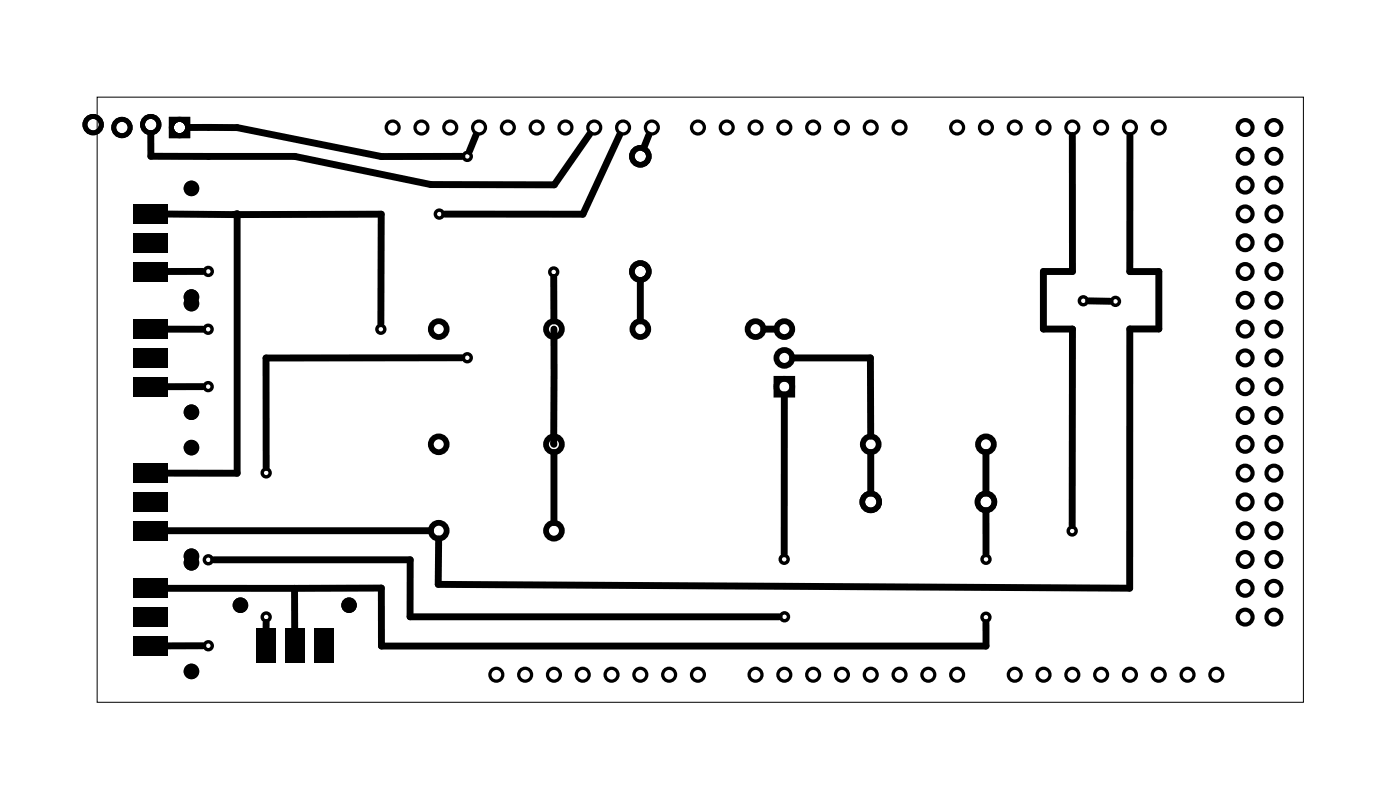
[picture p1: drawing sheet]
<svg xmlns="http://www.w3.org/2000/svg" width="123mm" height="71mm" viewBox="0 0 123 71" stroke-linecap="round" stroke-linejoin="round" font-family="sans-serif">
<path d="M8.6 8.6h106.4v53.3h-106.4z" fill="none" stroke="#000" stroke-width=".09"/>
<g fill="none" stroke="#000" stroke-width=".51">
<path d="M68.5 33.4h1.4v1.4h-1.4z"/>
<circle cx="38.7" cy="29" r=".7"/>
<circle cx="38.7" cy="39.2" r=".7"/>
<circle cx="48.9" cy="29" r=".7"/>
<circle cx="48.9" cy="39.2" r=".7"/>
<circle cx="56.5" cy="29" r=".7"/>
<circle cx="66.6" cy="29" r=".7"/>
<circle cx="69.2" cy="29" r=".7"/>
<circle cx="69.2" cy="34.1" r=".7"/>
<circle cx="69.2" cy="31.6" r=".7"/>
<circle cx="76.8" cy="39.2" r=".7"/>
<circle cx="87" cy="39.2" r=".7"/>
<circle cx="38.7" cy="46.8" r=".7"/>
<circle cx="48.9" cy="46.8" r=".7"/>
</g>
<g fill="none" stroke="#000" stroke-width=".43">
<circle cx="8.2" cy="11" r=".72"/>
<circle cx="10.8" cy="11.2" r=".72"/>
<circle cx="13.3" cy="11" r=".72"/>
<circle cx="15.8" cy="11.2" r=".72"/>
</g>
<g fill="#000">
<path d="M11.8 18h3v1.7h-3zM11.8 28.2h3v1.7h-3zM11.8 30.7h3v1.7h-3zM11.8 33.3h3v1.7h-3zM11.8 23.1h3v1.7h-3zM11.8 20.6h3v1.7h-3zM11.8 56.1h3v1.7h-3zM11.8 53.6h3v1.7h-3zM11.8 51h3v1.7h-3zM11.8 46h3v1.7h-3zM11.8 43.4h3v1.7h-3zM11.8 40.9h3v1.7h-3z"/>
<path d="M22.6 55.5h1.7v3h-1.7zM25.1 55.5h1.7v3h-1.7zM27.7 55.5h1.7v3h-1.7z"/>
<path d="M14.9 10.3h1.9v1.9h-1.9zM15.3 11.2a.51 .51 0 0 0 1 0 .51 .51 0 0 0-1 0z"/>
<path d="M14.9 10.3h1.9v1.9h-1.9zM15.3 11.2a.51 .51 0 0 0 1 0 .51 .51 0 0 0-1 0z"/>
</g>
<g fill="#000">
<circle cx="16.9" cy="16.6" r=".69"/>
<circle cx="16.9" cy="26.2" r=".69"/>
<circle cx="16.9" cy="26.8" r=".69"/>
<circle cx="16.9" cy="36.4" r=".69"/>
<circle cx="16.9" cy="39.5" r=".69"/>
<circle cx="16.9" cy="49.6" r=".69"/>
<circle cx="16.9" cy="59.2" r=".69"/>
<circle cx="16.9" cy="49.1" r=".69"/>
<circle cx="21.2" cy="53.4" r=".69"/>
<circle cx="30.8" cy="53.4" r=".69"/>
</g>
<g fill="none" stroke="#000" stroke-width=".49">
<circle cx="56.5" cy="13.8" r=".75"/>
<circle cx="56.5" cy="23.9" r=".75"/>
<circle cx="76.8" cy="44.3" r=".75"/>
<circle cx="87" cy="44.3" r=".75"/>
</g>
<g fill="none" stroke="#000" stroke-width=".3">
<circle cx="38.7" cy="18.9" r=".35"/>
<circle cx="41.2" cy="13.8" r=".35"/>
<circle cx="18.4" cy="29" r=".35"/>
<circle cx="18.4" cy="34.1" r=".35"/>
<circle cx="18.4" cy="23.9" r=".35"/>
<circle cx="33.6" cy="29" r=".35"/>
<circle cx="41.2" cy="31.6" r=".35"/>
<circle cx="48.8" cy="24" r=".35"/>
<circle cx="95.5" cy="26.5" r=".35"/>
<circle cx="98.4" cy="26.6" r=".35"/>
<circle cx="18.4" cy="49.4" r=".35"/>
<circle cx="18.4" cy="57" r=".35"/>
<circle cx="23.5" cy="54.4" r=".35"/>
<circle cx="23.5" cy="41.7" r=".35"/>
<circle cx="69.2" cy="49.3" r=".35"/>
<circle cx="69.2" cy="54.4" r=".35"/>
<circle cx="87" cy="54.4" r=".35"/>
<circle cx="87" cy="49.3" r=".35"/>
<circle cx="94.6" cy="46.8" r=".35"/>
</g>
<g fill="none" stroke="#000" stroke-width=".29">
<circle cx="34.6" cy="11.2" r=".57"/>
<circle cx="37.2" cy="11.2" r=".57"/>
<circle cx="39.7" cy="11.2" r=".57"/>
<circle cx="42.3" cy="11.2" r=".57"/>
<circle cx="44.8" cy="11.2" r=".57"/>
<circle cx="47.3" cy="11.2" r=".57"/>
<circle cx="49.9" cy="11.2" r=".57"/>
<circle cx="52.4" cy="11.2" r=".57"/>
<circle cx="55" cy="11.2" r=".57"/>
<circle cx="57.5" cy="11.2" r=".57"/>
<circle cx="61.6" cy="11.2" r=".57"/>
<circle cx="64.1" cy="11.2" r=".57"/>
<circle cx="66.6" cy="11.2" r=".57"/>
<circle cx="69.2" cy="11.2" r=".57"/>
<circle cx="71.7" cy="11.2" r=".57"/>
<circle cx="74.3" cy="11.2" r=".57"/>
<circle cx="76.8" cy="11.2" r=".57"/>
<circle cx="79.3" cy="11.2" r=".57"/>
<circle cx="84.4" cy="11.2" r=".57"/>
<circle cx="87" cy="11.2" r=".57"/>
<circle cx="89.5" cy="11.2" r=".57"/>
<circle cx="92" cy="11.2" r=".57"/>
<circle cx="94.6" cy="11.2" r=".57"/>
<circle cx="97.1" cy="11.2" r=".57"/>
<circle cx="99.7" cy="11.2" r=".57"/>
<circle cx="102.2" cy="11.2" r=".57"/>
<circle cx="43.8" cy="59.5" r=".57"/>
<circle cx="46.3" cy="59.5" r=".57"/>
<circle cx="48.9" cy="59.5" r=".57"/>
<circle cx="51.4" cy="59.5" r=".57"/>
<circle cx="53.9" cy="59.5" r=".57"/>
<circle cx="56.5" cy="59.5" r=".57"/>
<circle cx="59" cy="59.5" r=".57"/>
<circle cx="61.6" cy="59.5" r=".57"/>
<circle cx="66.6" cy="59.5" r=".57"/>
<circle cx="69.2" cy="59.5" r=".57"/>
<circle cx="71.7" cy="59.5" r=".57"/>
<circle cx="74.3" cy="59.5" r=".57"/>
<circle cx="76.8" cy="59.5" r=".57"/>
<circle cx="79.3" cy="59.5" r=".57"/>
<circle cx="81.9" cy="59.5" r=".57"/>
<circle cx="84.4" cy="59.5" r=".57"/>
<circle cx="89.5" cy="59.5" r=".57"/>
<circle cx="92" cy="59.5" r=".57"/>
<circle cx="94.6" cy="59.5" r=".57"/>
<circle cx="97.1" cy="59.5" r=".57"/>
<circle cx="99.7" cy="59.5" r=".57"/>
<circle cx="102.2" cy="59.5" r=".57"/>
<circle cx="104.7" cy="59.5" r=".57"/>
<circle cx="107.3" cy="59.5" r=".57"/>
</g>
<g fill="none" stroke="#000" stroke-width=".36">
<circle cx="109.8" cy="13.8" r=".66"/>
<circle cx="109.8" cy="11.2" r=".66"/>
<circle cx="109.8" cy="18.9" r=".66"/>
<circle cx="109.8" cy="16.3" r=".66"/>
<circle cx="112.4" cy="13.8" r=".66"/>
<circle cx="112.4" cy="11.2" r=".66"/>
<circle cx="112.4" cy="18.9" r=".66"/>
<circle cx="112.4" cy="16.3" r=".66"/>
<circle cx="109.8" cy="21.4" r=".66"/>
<circle cx="109.8" cy="26.5" r=".66"/>
<circle cx="109.8" cy="29" r=".66"/>
<circle cx="109.8" cy="23.9" r=".66"/>
<circle cx="109.8" cy="34.1" r=".66"/>
<circle cx="109.8" cy="36.6" r=".66"/>
<circle cx="109.8" cy="31.6" r=".66"/>
<circle cx="109.8" cy="39.2" r=".66"/>
<circle cx="112.4" cy="26.5" r=".66"/>
<circle cx="112.4" cy="21.4" r=".66"/>
<circle cx="112.4" cy="29" r=".66"/>
<circle cx="112.4" cy="23.9" r=".66"/>
<circle cx="112.4" cy="34.1" r=".66"/>
<circle cx="112.4" cy="31.6" r=".66"/>
<circle cx="112.4" cy="36.6" r=".66"/>
<circle cx="112.4" cy="39.2" r=".66"/>
<circle cx="109.8" cy="44.3" r=".66"/>
<circle cx="109.8" cy="49.3" r=".66"/>
<circle cx="109.8" cy="46.8" r=".66"/>
<circle cx="109.8" cy="41.7" r=".66"/>
<circle cx="109.8" cy="54.4" r=".66"/>
<circle cx="109.8" cy="51.9" r=".66"/>
<circle cx="112.4" cy="44.3" r=".66"/>
<circle cx="112.4" cy="46.8" r=".66"/>
<circle cx="112.4" cy="41.7" r=".66"/>
<circle cx="112.4" cy="49.3" r=".66"/>
<circle cx="112.4" cy="54.4" r=".66"/>
<circle cx="112.4" cy="51.9" r=".66"/>
</g>
<g fill="none" stroke="#000" stroke-width=".61">
<path d="M13.3 11.8v2h12.7l12 2.5h10.9l3.1-4.5M14.7 18.9h5.9M16.6 11.2l4.3 .1 12.7 2.5h7.1M20.6 18.9h13v9.7M20.6 18.9h.3v22.8h-6.2M42 11.9l-.6 1.4M54.7 11.9l-3.3 7h-12.2M57.2 11.9l-.4 1.2M94.6 12v11.9h-2.6v5.1h2.6v17.3M99.7 12l-.1 12h2.6v5h-2.6v22.9l-61-.4 .1-4M14.7 29h3.2M17.9 34.1h-3.2"/>
<path d="M17.9 23.9h-3.2M40.7 31.6h-17.2v9.6M48.8 24.5l.1 3.8M48.9 29v10.2M48.9 39.9v6.2M56.5 24.7v3.6M67.4 29h1M69.2 34.8v14M69.9 31.6h6.9v6.9M76.8 39.9v3.6M87 39.9v3.6M96 26.5l1.9 .1"/>
<path d="M14.7 51.9h11.3M14.7 46.8h23.3M17.9 57h-3.2M18.9 49.4h17.3v5h32.5M23.5 54.9v.7M26 51.9v3.7M26 51.9h7.6v5.1h53.4v-2.1M87 45v3.8"/>
</g>
</svg>
